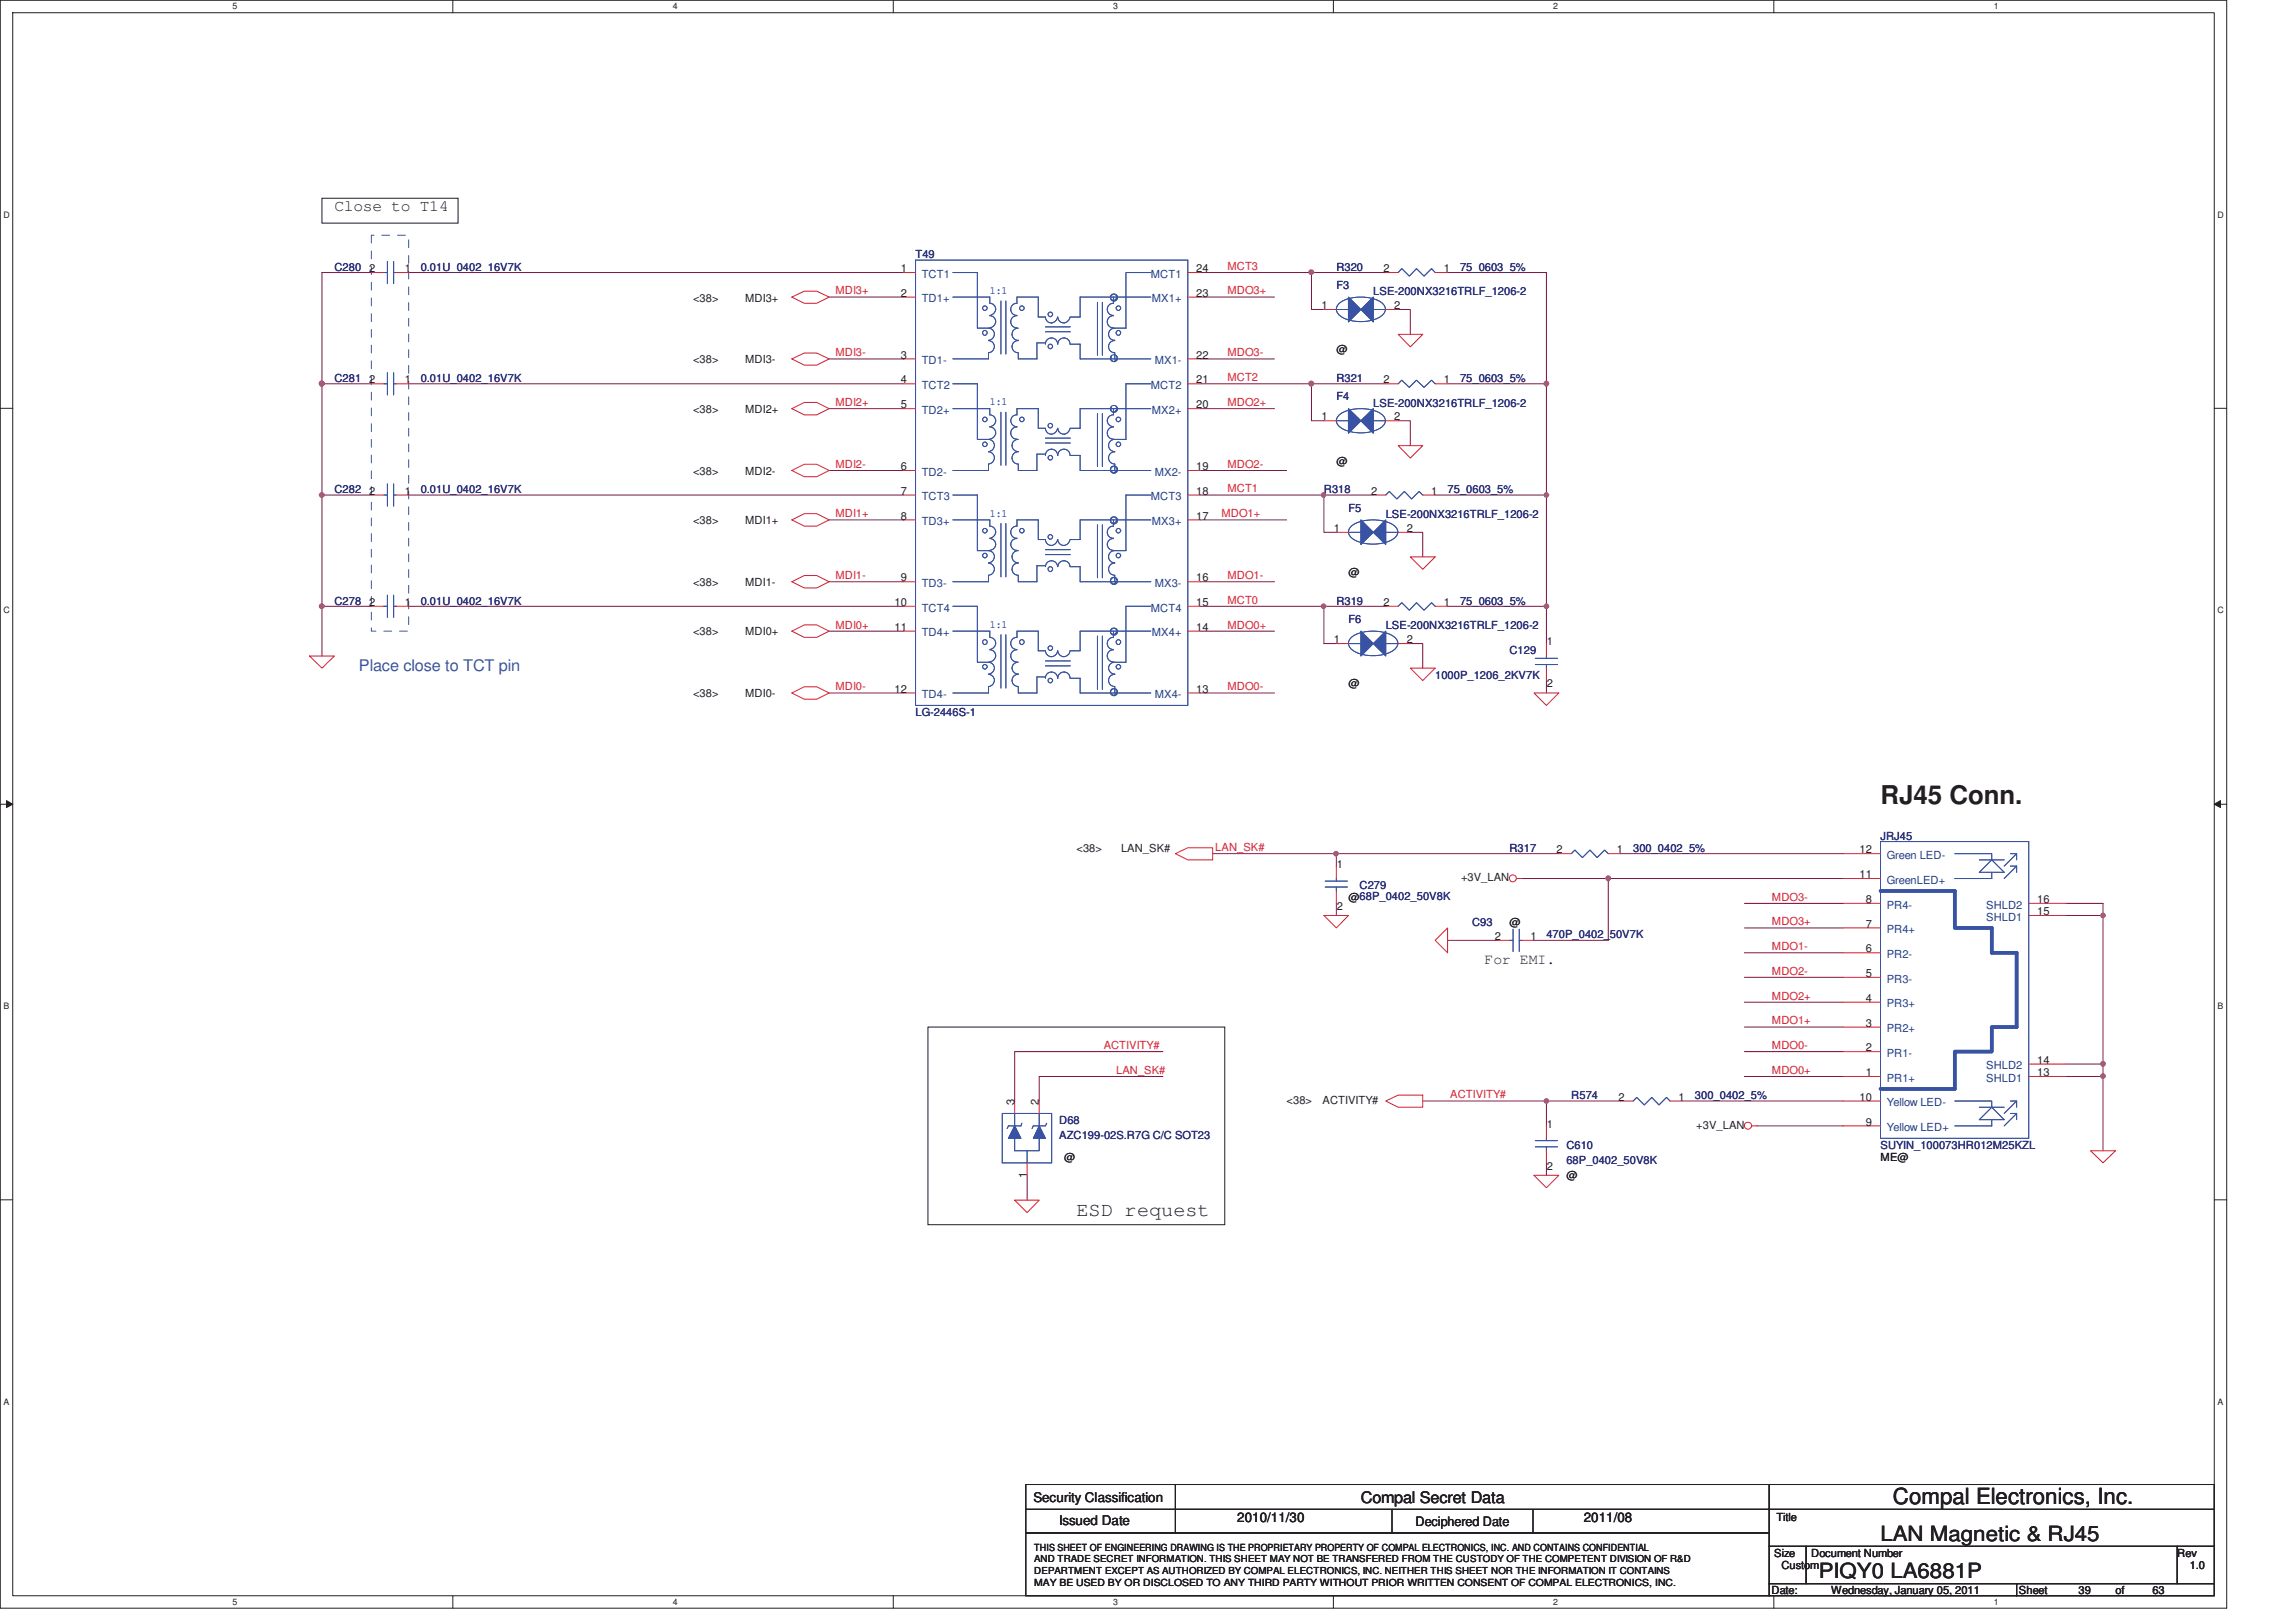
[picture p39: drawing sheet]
<svg xmlns="http://www.w3.org/2000/svg" width="297mm" height="210mm" viewBox="0 0 297 210" stroke-linecap="round" stroke-linejoin="round" font-family="sans-serif">
<defs><g id="words">
<text font-size="3.3" fill="#231f20" x="243.3" y="104">RJ45 Conn.</text>
<text font-size="2.9" fill="#231f20" x="244.9" y="194.6">Compal Electronics, Inc.</text>
<g font-size="2.7" fill="#231f20">
<text x="243.3" y="199.3">LAN Magnetic &amp; RJ45</text>
<text x="235.3" y="204.1">PIQY0 LA6881P</text>
</g>
<text font-size="2.5" fill="#231f20" x="139.3" y="157.3">ESD request</text>
<g font-size="2.1" fill="#231f20">
<text x="43.3" y="27.3">Close to T14</text>
<text x="176.1" y="194.5">Compal Secret Data</text>
</g>
<text font-size="2.1" fill="#3953a4" x="46.4" y="86.8">Place close to TCT pin</text>
<text font-size="1.9" fill="#231f20" x="192.1" y="124.8">For EMI.</text>
<g font-size="1.7" fill="#231f20">
<text x="133.7" y="194.3">Security Classification</text>
<text x="137" y="197.4">Issued Date</text>
<text x="160.1" y="196.9">2010/11/30</text>
<text x="183.1" y="197.4">Deciphered Date</text>
<text x="204.9" y="196.9">2011/08</text>
</g>
<g font-size="1.4" fill="#282973">
<text x="43.3" y="35">C280</text>
<text x="54.4" y="35">0.01U_0402_16V7K</text>
<text x="118.4" y="33.4">T49</text>
<text x="172.9" y="35">R320</text>
<text x="188.9" y="35">75_0603_5%</text>
<text x="172.9" y="37.4">F3</text>
<text x="177.7" y="38.2">LSE-200NX3216TRLF_1206-2</text>
<text x="43.3" y="49.4">C281</text>
<text x="54.4" y="49.4">0.01U_0402_16V7K</text>
<text x="172.9" y="49.4">R321</text>
<text x="172.9" y="51.8">F4</text>
<text x="177.7" y="52.6">LSE-200NX3216TRLF_1206-2</text>
<text x="188.9" y="49.4">75_0603_5%</text>
<text x="43.3" y="63.8">C282</text>
<text x="54.4" y="63.8">0.01U_0402_16V7K</text>
<text x="171.3" y="63.8">R318</text>
<text x="187.3" y="63.8">75_0603_5%</text>
<text x="174.5" y="66.2">F5</text>
<text x="179.3" y="67">LSE-200NX3216TRLF_1206-2</text>
<text x="43.3" y="78.2">C278</text>
<text x="54.4" y="78.2">0.01U_0402_16V7K</text>
<text x="172.9" y="78.2">R319</text>
<text x="174.5" y="80.6">F6</text>
<text x="179.3" y="81.4">LSE-200NX3216TRLF_1206-2</text>
<text x="188.9" y="78.2">75_0603_5%</text>
<text x="185.7" y="87.8">1000P_1206_2KV7K</text>
<text x="195.3" y="84.6">C129</text>
<text x="118.4" y="92.6">LG-2446S-1</text>
<text x="195.3" y="110.2">R317</text>
<text x="211.3" y="110.2">300_0402_5%</text>
<text x="243.3" y="108.6">JRJ45</text>
<text x="175.9" y="115">C279</text>
<text x="190.5" y="119.8">C93</text>
<text x="200.1" y="121.4">470P_0402_50V7K</text>
<text x="203.3" y="142.2">R574</text>
<text x="219.3" y="142.2">300_0402_5%</text>
<text x="137" y="145.4">D68</text>
<text x="137" y="147.4">AZC199-02S.R7G C/C SOT23</text>
<text x="202.6" y="148.6">C610</text>
<text x="243.3" y="148.6">SUYIN_100073HR012M25KZL</text>
<text x="202.6" y="150.5">68P_0402_50V8K</text>
</g>
<g font-size="1.4" fill="#231f20">
<text x="47.7" y="35.2">2</text>
<text x="52.4" y="35.2">1</text>
<text x="116.5" y="35.2">1</text>
<text x="154.8" y="35.2">24</text>
<text x="179" y="35.2">2</text>
<text x="186.8" y="35.2">1</text>
<text x="89.7" y="39">&lt;38&gt;</text>
<text x="96.4" y="39">MDI3+</text>
<text x="116.5" y="38.4">2</text>
<text x="154.8" y="38.4">23</text>
<text x="171" y="40">1</text>
<text x="180.4" y="40">2</text>
<text x="89.7" y="47">&lt;38&gt;</text>
<text x="96.4" y="47">MDI3-</text>
<text x="116.5" y="46.4">3</text>
<text x="154.8" y="46.4">22</text>
<text x="172.9" y="45.7">@</text>
<text x="47.7" y="49.6">2</text>
<text x="52.4" y="49.6">1</text>
<text x="89.7" y="53.4">&lt;38&gt;</text>
<text x="96.4" y="53.4">MDI2+</text>
<text x="116.5" y="49.6">4</text>
<text x="116.5" y="52.8">5</text>
<text x="154.8" y="52.8">20</text>
<text x="154.8" y="49.6">21</text>
<text x="179" y="49.6">2</text>
<text x="186.8" y="49.6">1</text>
<text x="171" y="54.4">1</text>
<text x="180.4" y="54.4">2</text>
<text x="47.7" y="64">2</text>
<text x="52.4" y="64">1</text>
<text x="89.7" y="61.4">&lt;38&gt;</text>
<text x="96.4" y="61.4">MDI2-</text>
<text x="116.5" y="60.8">6</text>
<text x="116.5" y="64">7</text>
<text x="154.8" y="64">18</text>
<text x="154.8" y="60.8">19</text>
<text x="172.9" y="60.1">@</text>
<text x="177.4" y="64">2</text>
<text x="185.2" y="64">1</text>
<text x="89.7" y="67.8">&lt;38&gt;</text>
<text x="96.4" y="67.8">MDI1+</text>
<text x="116.5" y="67.2">8</text>
<text x="154.8" y="67.2">17</text>
<text x="172.5" y="68.8">1</text>
<text x="182" y="68.8">2</text>
<text x="89.7" y="75.8">&lt;38&gt;</text>
<text x="96.4" y="75.8">MDI1-</text>
<text x="116.5" y="75.2">9</text>
<text x="154.8" y="75.2">16</text>
<text x="174.5" y="74.5">@</text>
<text x="47.7" y="78.4">2</text>
<text x="52.4" y="78.4">1</text>
<text x="89.7" y="82.2">&lt;38&gt;</text>
<text x="96.4" y="82.2">MDI0+</text>
<text x="115.7" y="78.4">10</text>
<text x="115.7" y="81.6">11</text>
<text x="154.8" y="81.6">14</text>
<text x="154.8" y="78.4">15</text>
<text x="172.5" y="83.2">1</text>
<text x="179" y="78.4">2</text>
<text x="182" y="83.2">2</text>
<text x="186.8" y="78.4">1</text>
<text x="200.1" y="83.5">1</text>
<text x="115.7" y="89.6">12</text>
<text x="154.8" y="89.6">13</text>
<text x="174.5" y="88.9">@</text>
<text x="200.1" y="88.9">2</text>
<text x="89.7" y="90.2">&lt;38&gt;</text>
<text x="96.4" y="90.2">MDI0-</text>
<text x="139.3" y="110.2">&lt;38&gt;</text>
<text x="145" y="110.2">LAN_SK#</text>
<text x="172.9" y="112.3">1</text>
<text x="201.4" y="110.4">2</text>
<text x="209.2" y="110.4">1</text>
<text x="240.6" y="110.4">12</text>
<text x="240.6" y="113.6">11</text>
<text x="172.9" y="117.7">2</text>
<text x="174.5" y="116.6">@68P_0402_50V8K</text>
<text x="189" y="114">+3V_LAN</text>
<text x="195.3" y="119.8">@</text>
<text x="241.4" y="116.8">8</text>
<text x="263.6" y="118.4">15</text>
<text x="263.6" y="116.8">16</text>
<text x="193.4" y="121.6">2</text>
<text x="198" y="121.6">1</text>
<text x="241.4" y="120">7</text>
<text x="241.4" y="123.2">6</text>
<text x="241.4" y="126.4">5</text>
<text x="241.4" y="129.6">4</text>
<text x="241.4" y="132.8">3</text>
<text x="241.4" y="136">2</text>
<text x="263.6" y="137.6">14</text>
<text x="131.2" y="143" transform="rotate(-90 131.2 143)">3</text>
<text x="134.4" y="143" transform="rotate(-90 134.4 143)">2</text>
<text x="166.5" y="142.9">&lt;38&gt;</text>
<text x="171.1" y="142.9">ACTIVITY#</text>
<text x="209.4" y="142.4">2</text>
<text x="217.2" y="142.4">1</text>
<text x="240.6" y="142.4">10</text>
<text x="241.4" y="139.2">1</text>
<text x="263.6" y="139.2">13</text>
<text x="200.1" y="145.9">1</text>
<text x="219.5" y="146">+3V_LAN</text>
<text x="241.4" y="145.6">9</text>
<text x="132.8" y="152.4" transform="rotate(-90 132.8 152.4)">1</text>
<text x="137.7" y="150.2">@</text>
<text x="200.1" y="151.3">2</text>
<text x="202.6" y="152.5">@</text>
<text x="243.3" y="150.2">ME@</text>
<text x="229.8" y="196.8">Title</text>
<text x="229.5" y="201.4">Size</text>
<text x="230.5" y="203">Custom</text>
<text x="234.3" y="201.4">Document Number</text>
<text x="281.7" y="201.4">Rev</text>
<text x="283.3" y="203">1.0</text>
<text x="229.2" y="206.2">Date:</text>
<text x="236.9" y="206.2">Wednesday, January 05, 2011</text>
<text x="261.2" y="206.2">Sheet</text>
<text x="268.9" y="206.2">39</text>
<text x="273.7" y="206.2">of</text>
<text x="278.5" y="206.2">63</text>
</g>
<g font-size="1.4" fill="#1d437e">
<text x="119.2" y="35.9">TCT1</text>
<text x="148.9" y="35.9">MCT1</text>
<text x="119.2" y="39.1">TD1+</text>
<text x="149" y="39.1">MX1+</text>
<text x="119.2" y="47.1">TD1-</text>
<text x="149.4" y="47.1">MX1-</text>
<text x="119.2" y="50.3">TCT2</text>
<text x="119.2" y="53.5">TD2+</text>
<text x="148.9" y="50.3">MCT2</text>
<text x="149" y="53.5">MX2+</text>
<text x="119.2" y="61.5">TD2-</text>
<text x="119.2" y="64.7">TCT3</text>
<text x="148.9" y="64.7">MCT3</text>
<text x="149.4" y="61.5">MX2-</text>
<text x="119.2" y="67.9">TD3+</text>
<text x="149" y="67.9">MX3+</text>
<text x="119.2" y="75.9">TD3-</text>
<text x="149.4" y="75.9">MX3-</text>
<text x="119.2" y="79.1">TCT4</text>
<text x="119.2" y="82.3">TD4+</text>
<text x="148.9" y="79.1">MCT4</text>
<text x="149" y="82.3">MX4+</text>
<text x="119.2" y="90.3">TD4-</text>
<text x="149.4" y="90.3">MX4-</text>
<text x="244.1" y="111.1">Green LED-</text>
<text x="244.1" y="114.3">GreenLED+</text>
<text x="244.1" y="117.6">PR4-</text>
<text x="257" y="119.1">SHLD1</text>
<text x="257" y="117.6">SHLD2</text>
<text x="244.1" y="120.7">PR4+</text>
<text x="244.1" y="123.9">PR2-</text>
<text x="244.1" y="127.1">PR3-</text>
<text x="244.1" y="130.3">PR3+</text>
<text x="244.1" y="133.6">PR2+</text>
<text x="244.1" y="136.7">PR1-</text>
<text x="244.1" y="140">PR1+</text>
<text x="244.1" y="143.1">Yellow LED-</text>
<text x="257" y="138.3">SHLD2</text>
<text x="257" y="140">SHLD1</text>
<text x="244.1" y="146.3">Yellow LED+</text>
</g>
<g font-size="1.4" fill="#ed2024">
<text x="158.8" y="34.9">MCT3</text>
<text x="108.1" y="38.1">MDI3+</text>
<text x="158.8" y="38.1">MDO3+</text>
<text x="108.1" y="46.1">MDI3-</text>
<text x="158.8" y="46.1">MDO3-</text>
<text x="108.1" y="52.5">MDI2+</text>
<text x="158.8" y="52.5">MDO2+</text>
<text x="158.8" y="49.3">MCT2</text>
<text x="108.1" y="60.5">MDI2-</text>
<text x="158.8" y="60.5">MDO2-</text>
<text x="158.8" y="63.7">MCT1</text>
<text x="108.1" y="66.9">MDI1+</text>
<text x="158" y="66.9">MDO1+</text>
<text x="108.1" y="74.9">MDI1-</text>
<text x="158.8" y="74.9">MDO1-</text>
<text x="108.1" y="81.3">MDI0+</text>
<text x="158.8" y="81.3">MDO0+</text>
<text x="158.8" y="78.1">MCT0</text>
<text x="108.1" y="89.3">MDI0-</text>
<text x="158.8" y="89.3">MDO0-</text>
<text x="157.2" y="110.1">LAN_SK#</text>
<text x="229.2" y="119.7">MDO3+</text>
<text x="229.2" y="116.5">MDO3-</text>
<text x="229.2" y="122.9">MDO1-</text>
<text x="229.2" y="129.3">MDO2+</text>
<text x="229.2" y="126.1">MDO2-</text>
<text x="142.8" y="135.7">ACTIVITY#</text>
<text x="229.2" y="135.7">MDO0-</text>
<text x="229.2" y="132.5">MDO1+</text>
<text x="144.4" y="138.9">LAN_SK#</text>
<text x="187.6" y="142.1">ACTIVITY#</text>
<text x="229.2" y="138.9">MDO0+</text>
</g>
<g font-size="1.4" fill="#3953a4">
<text x="128.1" y="38.1">1:1</text>
<text x="128.1" y="52.4">1:1</text>
<text x="128.1" y="66.8">1:1</text>
<text x="128.1" y="81.2">1:1</text>
</g>
<g font-size="1.3" fill="#231f20">
<text x="133.8" y="200.6">THIS SHEET OF ENGINEERING DRAWING IS THE PROPRIETARY PROPERTY OF COMPAL ELECTRONICS, INC. AND CONTAINS CONFIDENTIAL</text>
<text x="133.8" y="202.1">AND TRADE SECRET INFORMATION. THIS SHEET MAY NOT BE TRANSFERED FROM THE CUSTODY OF THE COMPETENT DIVISION OF R&amp;D</text>
<text x="133.8" y="203.7">DEPARTMENT EXCEPT AS AUTHORIZED BY COMPAL ELECTRONICS, INC. NEITHER THIS SHEET NOR THE INFORMATION IT CONTAINS</text>
<text x="133.8" y="205.2">MAY BE USED BY OR DISCLOSED TO ANY THIRD PARTY WITHOUT PRIOR WRITTEN CONSENT OF COMPAL ELECTRONICS, INC.</text>
</g>
<g font-size="1.1" fill="#231f20">
<text x="30.1" y="1.2">5</text>
<text x="87" y="1.2">4</text>
<text x="144" y="1.2">3</text>
<text x="201" y="1.2">2</text>
<text x="257.9" y="1.2">1</text>
<text x=".5" y="28.2">D</text>
<text x="286.9" y="28.2">D</text>
<text x=".5" y="79.4">C</text>
<text x="286.9" y="79.4">C</text>
<text x=".5" y="130.6">B</text>
<text x="286.9" y="130.6">B</text>
<text x=".5" y="181.8">A</text>
<text x="286.9" y="181.8">A</text>
<text x="30.1" y="207.6">5</text>
<text x="87" y="207.6">4</text>
<text x="144" y="207.6">3</text>
<text x="201" y="207.6">2</text>
<text x="257.9" y="207.6">1</text>
</g>
</g></defs>
<path d="M0 0h288.1v208.1h-288.1zM1.6 1.6h284.9v204.9h-284.9z" fill="none" stroke="#231f20" stroke-width=".13"/>
<g fill="#fff">
<path d="M30.1 .2h.6v1.2h-.6z"/>
<path d="M30.1 206.6h.6v1.2h-.6z"/>
</g>
<path d="M58.6 0v1.6M58.6 206.5v1.6" fill="none" stroke="#231f20" stroke-width=".13"/>
<g fill="#fff">
<path d="M87 .2h.6v1.2h-.6z"/>
<path d="M87 206.6h.6v1.2h-.6z"/>
</g>
<path d="M115.6 0v1.6M115.6 206.5v1.6" fill="none" stroke="#231f20" stroke-width=".13"/>
<g fill="#fff">
<path d="M144 .2h.6v1.2h-.6z"/>
<path d="M144 206.6h.6v1.2h-.6z"/>
</g>
<path d="M172.5 0v1.6M172.5 206.5v1.6" fill="none" stroke="#231f20" stroke-width=".13"/>
<g fill="#fff">
<path d="M201 .2h.5v1.2h-.5z"/>
<path d="M201 206.6h.5v1.2h-.5z"/>
</g>
<path d="M229.5 0v1.6M229.5 206.5v1.6" fill="none" stroke="#231f20" stroke-width=".13"/>
<g fill="#fff">
<path d="M257.9 .2h.6v1.2h-.6z"/>
<path d="M257.9 206.6h.6v1.2h-.6z"/>
<path d="M.5 27.2h.7v1.2h-.7z"/>
<path d="M286.9 27.2h.8v1.2h-.8z"/>
<path d="M.5 78.4h.7v1.2h-.7z"/>
<path d="M286.9 78.4h.8v1.2h-.8z"/>
</g>
<path d="M0 52.8h1.6M286.5 52.8h1.6" fill="none" stroke="#231f20" stroke-width=".13"/>
<g fill="#fff">
<path d="M.5 129.6h.7v1.2h-.7z"/>
<path d="M286.9 129.6h.7v1.2h-.7z"/>
</g>
<path d="M0 104.1h1.6M286.5 104.1h1.6" fill="none" stroke="#231f20" stroke-width=".13"/>
<path d="M.8 103.6l.8 .5-.8 .4z" fill="#231f20"/>
<path d="M.8 103.6l.8 .5-.8 .4z" fill="none" stroke="#231f20" stroke-width=".13"/>
<path d="M286.5 104.1l.8-.5v.9z" fill="#231f20"/>
<path d="M286.5 104.1l.8-.5v.9z" fill="none" stroke="#231f20" stroke-width=".13"/>
<g fill="#fff">
<path d="M.5 180.8h.7v1.2h-.7z"/>
<path d="M286.9 180.8h.7v1.2h-.7z"/>
</g>
<path d="M0 155.2h1.6M286.5 155.2h1.6" fill="none" stroke="#231f20" stroke-width=".13"/>
<path d="M169.7 35.3h9.6" fill="none" stroke="#7f1442" stroke-width=".13"/>
<circle cx="169.7" cy="35.2" r=".31" fill="#b9529f"/>
<circle cx="169.7" cy="35.2" r=".31" fill="none" stroke="#b9529f" stroke-width=".13"/>
<path d="M171.3 78.4h8M171.3 64h6.4M172.9 116.9v1.5M196.9 113.7h11.2M201.7 110.4h-28.8v1.7M187.3 121.7h6.4M198.5 121.7h9.6" fill="none" stroke="#7f1442" stroke-width=".13"/>
<circle cx="172.8" cy="110.4" r=".3" fill="#b9529f"/>
<circle cx="172.8" cy="110.4" r=".3" fill="none" stroke="#b9529f" stroke-width=".13"/>
<path d="M208.1 113.7h30.4M209.7 110.4h28.8M267.3 116.9h4.8M227.3 145.7h11.2" fill="none" stroke="#7f1442" stroke-width=".13"/>
<circle cx="208.1" cy="113.6" r=".31" fill="#b9529f"/>
<circle cx="208.1" cy="113.6" r=".31" fill="none" stroke="#b9529f" stroke-width=".13"/>
<path d="M208.1 113.7v8M272.1 118.4v19.3h-4.8M200.1 150.4v1.7M217.7 142.4h20.8" fill="none" stroke="#7f1442" stroke-width=".13"/>
<circle cx="272.1" cy="118.4" r=".3" fill="#b9529f"/>
<circle cx="272.1" cy="118.4" r=".3" fill="none" stroke="#b9529f" stroke-width=".13"/>
<path d="M272.1 137.7v1.6h-4.8M200.1 142.4h9.6" fill="none" stroke="#7f1442" stroke-width=".13"/>
<circle cx="272.1" cy="137.6" r=".31" fill="#b9529f"/>
<circle cx="272.1" cy="137.6" r=".31" fill="none" stroke="#b9529f" stroke-width=".13"/>
<path d="M272.1 139.3v9.6" fill="none" stroke="#7f1442" stroke-width=".13"/>
<circle cx="272.1" cy="139.2" r=".3" fill="#b9529f"/>
<circle cx="272.1" cy="139.2" r=".3" fill="none" stroke="#b9529f" stroke-width=".13"/>
<g fill="none" stroke="#7f1442" stroke-width=".13">
<path d="M187.3 35.3h12.8M169.7 49.7h9.6M187.3 49.7h12.8M200.1 64v19.3M200.1 88v1.7M225.7 116.9h12.8M225.7 129.7h12.8M225.7 136.1h12.8M225.7 132.9h12.8M225.7 123.3h12.8M225.7 126.4h12.8M225.7 120.1h12.8"/>
<path d="M225.7 139.3h12.8M200.1 142.4v3.3"/>
</g>
<circle cx="200.1" cy="49.6" r=".31" fill="#b9529f"/>
<circle cx="200.1" cy="49.6" r=".31" fill="none" stroke="#b9529f" stroke-width=".13"/>
<path d="M185.7 64h14.4" fill="none" stroke="#7f1442" stroke-width=".13"/>
<circle cx="200.1" cy="64" r=".3" fill="#b9529f"/>
<circle cx="200.1" cy="64" r=".3" fill="none" stroke="#b9529f" stroke-width=".13"/>
<path d="M200.1 35.3v14.4M187.3 78.4h12.8" fill="none" stroke="#7f1442" stroke-width=".13"/>
<circle cx="200.1" cy="78.4" r=".3" fill="#b9529f"/>
<circle cx="200.1" cy="78.4" r=".3" fill="none" stroke="#b9529f" stroke-width=".13"/>
<path d="M41.7 49.7h6.3M200.1 49.7v14.3" fill="none" stroke="#7f1442" stroke-width=".13"/>
<circle cx="41.6" cy="49.6" r=".32" fill="#b9529f"/>
<circle cx="41.6" cy="49.6" r=".32" fill="none" stroke="#b9529f" stroke-width=".13"/>
<path d="M52.9 35.3h64M41.7 78.4v6.5" fill="none" stroke="#7f1442" stroke-width=".13"/>
<circle cx="41.6" cy="78.4" r=".31" fill="#b9529f"/>
<circle cx="41.6" cy="78.4" r=".31" fill="none" stroke="#b9529f" stroke-width=".13"/>
<path d="M41.7 64v14.4" fill="none" stroke="#7f1442" stroke-width=".13"/>
<circle cx="41.6" cy="64" r=".31" fill="#b9529f"/>
<circle cx="41.6" cy="64" r=".31" fill="none" stroke="#b9529f" stroke-width=".13"/>
<path d="M41.7 35.3v28.7M52.9 49.7h64M41.7 78.4h6.3" fill="none" stroke="#7f1442" stroke-width=".13"/>
<circle cx="41.6" cy="49.6" r=".32" fill="#b9529f"/>
<circle cx="41.6" cy="49.6" r=".32" fill="none" stroke="#b9529f" stroke-width=".13"/>
<g fill="none" stroke="#7f1442" stroke-width=".13">
<path d="M41.7 35.3h6.3M107.3 38.4h9.6M155.3 38.4h9.6M107.3 46.4h9.6M107.3 52.9h9.6M155.3 52.9h9.6M155.3 46.4h9.6M41.7 64h6.3M52.9 78.4h64M52.9 64h64M107.3 60.9h9.6M107.3 75.3h9.6"/>
<path d="M107.3 67.3h9.6M155.3 75.3h9.6M155.3 67.3h11.2M155.3 60.9h11.2M107.3 81.7h9.6M107.3 89.7h9.6M155.3 81.7h9.6M155.3 89.7h9.6M272.1 116.9v1.5h-4.8M150.4 136.1h-19.1v6.3M150.4 139.3h-16v3.1M132.9 152.1v3.2"/>
<path d="M184.1 142.4h16"/>
</g>
<circle cx="200.1" cy="142.4" r=".3" fill="#b9529f"/>
<circle cx="200.1" cy="142.4" r=".3" fill="none" stroke="#b9529f" stroke-width=".13"/>
<path d="M169.7 35.3v4.7M171.3 78.4v4.9M156.9 110.4h16" fill="none" stroke="#7f1442" stroke-width=".13"/>
<circle cx="171.2" cy="78.4" r=".3" fill="#b9529f"/>
<circle cx="171.2" cy="78.4" r=".3" fill="none" stroke="#b9529f" stroke-width=".13"/>
<path d="M169.7 49.7v4.7h1.6" fill="none" stroke="#7f1442" stroke-width=".13"/>
<circle cx="169.6" cy="49.6" r=".32" fill="#b9529f"/>
<circle cx="169.6" cy="49.6" r=".32" fill="none" stroke="#b9529f" stroke-width=".13"/>
<path d="M180.9 40h1.6v3.3M171.3 64v4.9h1.6M182.5 68.9h1.6v3.1M182.5 83.3h1.6v3.1" fill="none" stroke="#7f1442" stroke-width=".13"/>
<circle cx="171.2" cy="64" r=".3" fill="#b9529f"/>
<circle cx="171.2" cy="64" r=".3" fill="none" stroke="#b9529f" stroke-width=".13"/>
<path d="M155.3 35.3h14.4M155.3 49.7h14.4M169.7 40h1.6M180.9 54.4h1.6v3.3M155.3 78.4h16M155.3 64h16M171.3 83.3h1.6" fill="none" stroke="#7f1442" stroke-width=".13"/>
<g fill="none" stroke="#ed2024" stroke-width=".13">
<path d="M102.4 38.4l1.7-.7h1.6l1.6 .7-1.6 .8h-1.6zM179.3 35.3h1.6M185.7 35.3h1.6M102.4 46.4l1.7-.7h1.6l1.6 .7-1.6 .8h-1.6zM102.4 52.9l1.7-.8h1.6l1.6 .8-1.6 .8h-1.6zM180.9 57.7h3.2l-1.6 1.6zM180.9 43.3h3.2l-1.6 1.6zM48 78.4h1.7M51.3 78.4h1.6M102.4 60.9l1.7-.8h1.6l1.6 .8-1.6 .8h-1.6zM102.4 67.3l1.7-.8h1.6l1.6 .8-1.6 .8h-1.6zM102.4 75.3l1.7-.8h1.6l1.6 .8-1.6 .8h-1.6z"/>
<path d="M182.5 72h3.2l-1.6 1.7zM40 84.9h3.3l-1.6 1.5zM102.4 81.7l1.7-.8h1.6l1.6 .8-1.6 .8h-1.6zM102.4 89.7l1.7-.8h1.6l1.6 .8-1.6 .8h-1.6zM182.5 86.4h3.2l-1.6 1.6zM198.5 89.7h3.2l-1.6 1.6zM152.1 110.4l1.6-.7h3.2v1.5h-3.2zM171.3 118.4h3.2l-1.6 1.7zM172.9 112.1v1.6M172.9 115.3v1.6M196.2 113.7h.7M185.7 121.7l1.6-1.6v3.2z"/>
<path d="M193.7 121.7h1.6M196.9 121.7h1.6M131.3 155.3h3.1l-1.5 1.6zM179.3 142.4l1.6-.7h3.2v1.6h-3.2zM198.5 152.1h3.2l-1.6 1.6zM200.1 145.7v1.6M200.1 148.9v1.5M226.6 145.7h.7M270.5 148.9h3.2l-1.6 1.5z"/>
<circle cx="195.7" cy="113.6" r=".45"/>
<circle cx="226.1" cy="145.6" r=".46"/>
</g>
<g fill="none" stroke="#231f20" stroke-width=".13">
<path d="M41.7 25.7h17.6v3.2h-17.6zM120.1 132.9h38.3v25.6h-38.3zM132.7 192.1h96.2v3.2h-96.2zM132.7 195.3h96.2v3h-96.2zM132.7 198.3h96.2v8.2h-96.2zM152.1 192.1v6.2M180.1 195.3v3M198.3 195.3v3M228.9 192.1h57.6v3.2h-57.6zM228.9 195.3h57.6v4.8h-57.6zM228.9 200.1h4.8v4.8h-4.8zM228.9 204.9h32v1.6h-32z"/>
<path d="M233.7 200.1h48v4.8h-48zM260.9 204.9h25.6v1.6h-25.6zM281.7 200.1h4.8v4.8h-4.8z"/>
</g>
<path d="M48 30.4h4.9v51.3h-4.9z" fill="none" stroke="#3953a4" stroke-width=".13" stroke-dasharray="1 1 1 1 1 1 1 1"/>
<g fill="none" stroke="#3953a4" stroke-width=".13">
<path d="M180.9 35.3l.5-.5 .9 .9 1-.9 .9 .9 1-.9 .5 .5M49.7 78.4h.4M50.1 77v2.9M50.9 77v2.9M50.9 78.4h.4M171.4 114.8h2.9M171.4 114h2.9M172.9 113.7v.3M172.9 114.8v.5M195.3 121.7h.4M195.7 120.2v2.9M196.5 121.7h.4"/>
<path d="M196.5 120.2v2.9M198.6 148.4h2.9M198.6 147.6h2.9M200.1 147.3v.3M200.1 148.4v.5"/>
</g>
<path d="M134.4 145.7l.9 1.6h-1.6z" fill="#3953a4"/>
<path d="M129.7 144.1h6.4v6.3h-6.4zM131.3 144.1v1.6M134.4 145.7l.9 1.6h-1.6zM134.4 147.3v1.6h-1.5v1.5M134.4 144.1v1.6" fill="none" stroke="#3953a4" stroke-width=".13"/>
<path d="M131.3 145.7l.8 1.6h-1.6z" fill="#3953a4"/>
<path d="M131.3 145.7l.8 1.6h-1.6zM131.3 147.3v1.6h1.6M132.2 145.3l-.1 .4h-1.6l-.2 .3M135.4 145.3l-.1 .4h-1.6l-.2 .3" fill="none" stroke="#3953a4" stroke-width=".13"/>
<path d="M134.4 145.7l.9 1.6h-1.6z" fill="#3953a4"/>
<path d="M129.7 144.1h6.4v6.3h-6.4zM131.3 144.1v1.6M134.4 145.7l.9 1.6h-1.6zM134.4 147.3v1.6h-1.5v1.5M134.4 144.1v1.6" fill="none" stroke="#3953a4" stroke-width=".13"/>
<path d="M131.3 145.7l.8 1.6h-1.6z" fill="#3953a4"/>
<path d="M180.9 49.7l.5-.5 .9 .9 1-.9 .9 .9 1-.9 .5 .5M131.3 145.7l.8 1.6h-1.6zM131.3 147.3v1.6h1.6M132.2 145.3l-.1 .4h-1.6l-.2 .3M135.4 145.3l-.1 .4h-1.6l-.2 .3" fill="none" stroke="#3953a4" stroke-width=".13"/>
<path d="M179.3 49.7h1.6M185.7 49.7h1.6M131.3 142.4v1.7M132.9 150.4v1.7M134.4 142.4v1.7" fill="none" stroke="#ed2024" stroke-width=".13"/>
<path d="M176.1 40l1.6-1.6v3.3z" fill="#3953a4"/>
<path d="M173.2 39.3a5.1 5.1 0 0 1 5.7 0 1.01 1.01 0 0 1-.4 1.7 5.4 5.4 0 0 1-4.9 0 1.05 1.05 0 0 1-.4-1.7zM176.1 40l1.6-1.6v3.3zM177.7 40h1.6" fill="none" stroke="#3953a4" stroke-width=".13"/>
<path d="M174.5 38.4l1.6 1.6-1.6 1.7z" fill="#3953a4"/>
<path d="M174.5 38.4l1.6 1.6-1.6 1.7zM172.9 40h1.6" fill="none" stroke="#3953a4" stroke-width=".13"/>
<path d="M176.1 40l1.6-1.6v3.3z" fill="#3953a4"/>
<path d="M173.2 39.3a5.1 5.1 0 0 1 5.7 0 1.01 1.01 0 0 1-.4 1.7 5.4 5.4 0 0 1-4.9 0 1.05 1.05 0 0 1-.4-1.7zM176.1 40l1.6-1.6v3.3zM177.7 40h1.6" fill="none" stroke="#3953a4" stroke-width=".13"/>
<path d="M174.5 38.4l1.6 1.6-1.6 1.7z" fill="#3953a4"/>
<path d="M174.5 38.4l1.6 1.6-1.6 1.7zM172.9 40h1.6M179.3 64l.4-.4 1 1 1-1 .9 1 1-1 .5 .4M198.6 86h2.9M198.6 85.2h2.9M200.1 84.9v.3M200.1 86v.4" fill="none" stroke="#3953a4" stroke-width=".13"/>
<path d="M171.3 40h1.6M179.3 40h1.6M177.7 64h1.6M184.1 64h1.6M200.1 83.3v1.6M200.1 86.4v1.6" fill="none" stroke="#ed2024" stroke-width=".13"/>
<path d="M176.1 54.4l1.6-1.5v3.1z" fill="#3953a4"/>
<path d="M173.2 53.7a5.1 5.1 0 0 1 5.7 0 .98 .98 0 0 1-.4 1.7 5.2 5.2 0 0 1-5.3-.3 .91 .91 0 0 1 0-1.4zM176.1 54.4l1.6-1.5v3.1zM177.7 54.4h1.6" fill="none" stroke="#3953a4" stroke-width=".13"/>
<path d="M174.5 52.9l1.6 1.5-1.6 1.6z" fill="#3953a4"/>
<path d="M172.9 54.4h1.6M174.5 52.9l1.6 1.5-1.6 1.6z" fill="none" stroke="#3953a4" stroke-width=".13"/>
<path d="M176.1 54.4l1.6-1.5v3.1z" fill="#3953a4"/>
<path d="M173.2 53.7a5.1 5.1 0 0 1 5.7 0 .98 .98 0 0 1-.4 1.7 5.2 5.2 0 0 1-5.3-.3 .91 .91 0 0 1 0-1.4zM176.1 54.4l1.6-1.5v3.1zM177.7 54.4h1.6" fill="none" stroke="#3953a4" stroke-width=".13"/>
<path d="M174.5 52.9l1.6 1.5-1.6 1.6z" fill="#3953a4"/>
<path d="M49.7 35.3h.4M50.1 33.8v2.9M50.9 33.8v2.9M50.9 35.3h.4M172.9 54.4h1.6M174.5 52.9l1.6 1.5-1.6 1.6zM180.9 78.4l.5-.4 .9 .9 1-.9 .9 .9 1-.9 .5 .4" fill="none" stroke="#3953a4" stroke-width=".13"/>
<path d="M48 35.3h1.7M51.3 35.3h1.6M171.3 54.4h1.6M179.3 54.4h1.6M179.3 78.4h1.6M185.7 78.4h1.6" fill="none" stroke="#ed2024" stroke-width=".13"/>
<path d="M177.7 68.9l1.6-1.6v3.1z" fill="#3953a4"/>
<path d="M174.8 68.1a5.2 5.2 0 0 1 5.7 0 .98 .98 0 0 1-.4 1.7 5.5 5.5 0 0 1-5 0 1.02 1.02 0 0 1-.3-1.7zM177.7 68.9l1.6-1.6v3.1zM179.3 68.9h1.6" fill="none" stroke="#3953a4" stroke-width=".13"/>
<path d="M176.1 67.3l1.6 1.6-1.6 1.5z" fill="#3953a4"/>
<path d="M174.5 68.9h1.6M176.1 67.3l1.6 1.6-1.6 1.5z" fill="none" stroke="#3953a4" stroke-width=".13"/>
<path d="M177.7 68.9l1.6-1.6v3.1z" fill="#3953a4"/>
<path d="M174.8 68.1a5.2 5.2 0 0 1 5.7 0 .98 .98 0 0 1-.4 1.7 5.5 5.5 0 0 1-5 0 1.02 1.02 0 0 1-.3-1.7zM177.7 68.9l1.6-1.6v3.1zM179.3 68.9h1.6" fill="none" stroke="#3953a4" stroke-width=".13"/>
<path d="M176.1 67.3l1.6 1.6-1.6 1.5z" fill="#3953a4"/>
<path d="M174.5 68.9h1.6M176.1 67.3l1.6 1.6-1.6 1.5z" fill="none" stroke="#3953a4" stroke-width=".13"/>
<path d="M172.9 68.9h1.6M180.9 68.9h1.6" fill="none" stroke="#ed2024" stroke-width=".13"/>
<path d="M177.7 83.3l1.6-1.6v3.2z" fill="#3953a4"/>
<path d="M174.8 82.5a5.2 5.2 0 0 1 5.7 0 1.01 1.01 0 0 1-.4 1.7 5.5 5.5 0 0 1-5 0 1.05 1.05 0 0 1-.3-1.7zM177.7 83.3l1.6-1.6v3.2zM179.3 83.3h1.6" fill="none" stroke="#3953a4" stroke-width=".13"/>
<path d="M176.1 81.7l1.6 1.6-1.6 1.6z" fill="#3953a4"/>
<path d="M174.5 83.3h1.6M176.1 81.7l1.6 1.6-1.6 1.6z" fill="none" stroke="#3953a4" stroke-width=".13"/>
<path d="M177.7 83.3l1.6-1.6v3.2z" fill="#3953a4"/>
<path d="M174.8 82.5a5.2 5.2 0 0 1 5.7 0 1.01 1.01 0 0 1-.4 1.7 5.5 5.5 0 0 1-5 0 1.05 1.05 0 0 1-.3-1.7zM177.7 83.3l1.6-1.6v3.2zM179.3 83.3h1.6" fill="none" stroke="#3953a4" stroke-width=".13"/>
<path d="M176.1 81.7l1.6 1.6-1.6 1.6z" fill="#3953a4"/>
<g fill="none" stroke="#3953a4" stroke-width=".13">
<path d="M118.4 33.7h35.3v57.6h-35.3zM123.3 38.4h4.8v.8a.78 .78 0 0 1 .7 .8 .78 .78 0 0 1-.7 .8M123.3 35.3h3.1v7.2h1.7M129.5 38.9v6.9M130.1 38.9v6.9M142 39.1v6.9M142.6 39.1v6.9M144.1 38.4v.8a.78 .78 0 0 0-.8 .8 .78 .78 0 0 0 .8 .8M148.9 38.4h-9.2v2.6h-1.2M148.9 35.3h-3.2v7.2h-1.5a.78 .78 0 0 0-.8 .7 .78 .78 0 0 0 .8 .8M49.7 49.7h.4M50.1 48.2v2.9"/>
<path d="M50.9 48.2v2.9M50.9 49.7h.4M123.3 52.9h4.8v.8a.76 .76 0 0 1 .7 .7 .76 .76 0 0 1-.7 .8M123.3 49.7h3.1v7.2h1.7M127.9 45.7v.7h-4.6M127.9 44.1a.78 .78 0 0 1 .7 .7 .78 .78 0 0 1-.7 .8M127.9 42.5a.78 .78 0 0 1 .7 .7 .78 .78 0 0 1-.7 .8M127.9 58.5a.78 .78 0 0 1 .7 .7 .78 .78 0 0 1-.7 .8M127.9 56.9a.78 .78 0 0 1 .7 .7 .78 .78 0 0 1-.7 .8M128.1 40.8a.78 .78 0 0 1 .7 .8 .78 .78 0 0 1-.7 .8M128.1 55.2a.78 .78 0 0 1 .7 .8 .78 .78 0 0 1-.7 .8M129.5 53.3v6.9"/>
<path d="M130.1 53.3v6.9M131.6 40.8a.78 .78 0 0 1-.8-.8 .78 .78 0 0 1 .8-.8v-.8h2.7v2.6h1a.78 .78 0 0 0 .7 .8 .78 .78 0 0 0 .8-.8M131.6 40.8a.78 .78 0 0 0-.8 .8 .78 .78 0 0 0 .8 .8M131.6 55.2a.76 .76 0 0 1-.8-.8 .76 .76 0 0 1 .8-.7v-.8h2.7v2.5h1a.78 .78 0 0 0 .7 .8 .78 .78 0 0 0 .8-.8M131.6 55.2a.78 .78 0 0 0-.8 .8 .78 .78 0 0 0 .8 .8M131.7 44.1a.78 .78 0 0 0-.8 .7 .78 .78 0 0 0 .8 .8M131.7 42.5a.78 .78 0 0 0-.8 .7 .78 .78 0 0 0 .8 .8M131.7 58.5a.78 .78 0 0 0-.8 .7 .78 .78 0 0 0 .8 .8M131.7 56.9a.78 .78 0 0 0-.8 .7 .78 .78 0 0 0 .8 .8M135.3 42.3h3.2M135.3 42.9h3.2M135.3 44.4h-1.1v2h-2.5v-.7"/>
<path d="M135.3 57.3h3.2M135.3 58.8h-1.1v2.1h-2.5v-.8M135.3 56.7h3.2M136.8 44.5a.78 .78 0 0 0-.8-.8 .78 .78 0 0 0-.7 .8M136.8 58.9a.78 .78 0 0 0-.8-.8 .78 .78 0 0 0-.7 .8M136.9 55.4a.78 .78 0 0 0 .7 .8 .78 .78 0 0 0 .8-.8M138.4 41a.78 .78 0 0 1-.8 .8 .78 .78 0 0 1-.7-.8M138.4 44.5a.78 .78 0 0 0-.8-.8 .78 .78 0 0 0-.7 .8M138.4 58.9a.78 .78 0 0 0-.8-.8 .78 .78 0 0 0-.7 .8M138.5 44.5h1.2v1.9h9.2M138.5 58.9h1.2v2h9.2M142 53.5v6.9"/>
<path d="M142.6 53.5v6.9M144.1 40.8a.78 .78 0 0 0-.8 .8 .78 .78 0 0 0 .8 .8M144.1 52.9v.8a.76 .76 0 0 0-.8 .7 .76 .76 0 0 0 .8 .8M144.1 55.2a.78 .78 0 0 0-.8 .8 .78 .78 0 0 0 .8 .8M144.2 45.7v.7M144.2 44.1a.78 .78 0 0 0-.8 .7 .78 .78 0 0 0 .8 .8M144.2 58.5a.78 .78 0 0 0-.8 .7 .78 .78 0 0 0 .8 .8M148.9 52.9h-9.2v2.5h-1.2M148.9 49.7h-3.2v7.2h-1.5a.78 .78 0 0 0-.8 .7 .78 .78 0 0 0 .8 .8M49.7 64h.4M50.1 62.6v2.9M50.9 62.6v2.9"/>
<path d="M50.9 64h.4M123.3 67.3h4.8v.8a.78 .78 0 0 1 .7 .8 .78 .78 0 0 1-.7 .7M123.3 64h3.1v7.2h1.7M123.3 78.4h3.1v7.3h1.7M127.9 72.9a.78 .78 0 0 1 .7 .7 .78 .78 0 0 1-.7 .8M127.9 71.2a.78 .78 0 0 1 .7 .8 .78 .78 0 0 1-.7 .8M127.9 60.1v.8h-4.6M127.9 74.5v.8h-4.6M128.1 69.7a.76 .76 0 0 1 .7 .7 .76 .76 0 0 1-.7 .8M129.5 67.7v6.9M130.1 67.7v6.9M131.6 69.6a.78 .78 0 0 1-.8-.7 .78 .78 0 0 1 .8-.8v-.8h2.7v2.5h1a.78 .78 0 0 0 .7 .8 .78 .78 0 0 0 .8-.8"/>
<path d="M131.6 69.7a.76 .76 0 0 0-.8 .7 .76 .76 0 0 0 .8 .8M131.7 72.9a.78 .78 0 0 0-.8 .7 .78 .78 0 0 0 .8 .8M131.7 71.2a.78 .78 0 0 0-.8 .8 .78 .78 0 0 0 .8 .8M135.3 73.3a.78 .78 0 0 1 .7-.7 .78 .78 0 0 1 .8 .7M135.3 71.8h3.2M135.3 73.2h-1.1v2.1h-2.5v-.8M135.3 71.1h3.2M136.9 69.8a.78 .78 0 0 0 .7 .8 .78 .78 0 0 0 .8-.8M138.4 73.3a.78 .78 0 0 0-.8-.7 .78 .78 0 0 0-.7 .7M138.5 73.3h1.2v2h9.2M142 67.9v6.9M142.6 67.9v6.9"/>
<path d="M144.1 67.3v.8a.78 .78 0 0 0-.8 .8 .78 .78 0 0 0 .8 .7M144.1 69.7a.76 .76 0 0 0-.8 .7 .76 .76 0 0 0 .8 .8M144.2 60.1v.8M144.2 74.5v.8M144.2 72.9a.78 .78 0 0 0-.8 .7 .78 .78 0 0 0 .8 .8M148.9 67.3h-9.2v2.5h-1.2M148.9 64h-3.2v7.2h-1.5a.78 .78 0 0 0-.8 .8 .78 .78 0 0 0 .8 .8M148.9 78.4h-3.2v7.3h-1.5a.76 .76 0 0 0-.8 .7 .76 .76 0 0 0 .8 .8M123.3 81.7h4.8v.8a.78 .78 0 0 1 .7 .7 .78 .78 0 0 1-.7 .8M127.9 87.2a.78 .78 0 0 1 .7 .8 .78 .78 0 0 1-.7 .8M127.9 85.7a.76 .76 0 0 1 .7 .7 .76 .76 0 0 1-.7 .8M127.9 88.9v.8h-4.6"/>
<path d="M128.1 84.1a.78 .78 0 0 1 .7 .8 .78 .78 0 0 1-.7 .7M129.5 82.1v6.9M130.1 82.1v6.9M131.6 84a.78 .78 0 0 1-.8-.8 .78 .78 0 0 1 .8-.7v-.8h2.7v2.5h1a.78 .78 0 0 0 .7 .8 .78 .78 0 0 0 .8-.8M131.6 84.1a.78 .78 0 0 0-.8 .8 .78 .78 0 0 0 .8 .7M131.7 87.2a.78 .78 0 0 0-.8 .8 .78 .78 0 0 0 .8 .8M131.7 85.7a.76 .76 0 0 0-.8 .7 .76 .76 0 0 0 .8 .8M135.3 87.8a.78 .78 0 0 1 .7-.9 .78 .78 0 0 1 .8 .9M135.3 86.1h3.2M135.3 87.6h-1.1v2.1h-2.5v-.8M135.3 85.5h3.2M136.9 84.2a.78 .78 0 0 0 .7 .8 .78 .78 0 0 0 .8-.8"/>
<path d="M138.4 87.8a.78 .78 0 0 0-.8-.9 .78 .78 0 0 0-.7 .9M138.5 87.8h1.2v1.9h9.2M142 82.3v6.9M142.6 82.3v6.9M144.1 81.7v.8a.78 .78 0 0 0-.8 .7 .78 .78 0 0 0 .8 .8M144.1 84.1a.78 .78 0 0 0-.8 .8 .78 .78 0 0 0 .8 .7M144.2 88.9v.8M144.2 87.2a.78 .78 0 0 0-.8 .8 .78 .78 0 0 0 .8 .8M148.9 81.7h-9.2v2.5h-1.2M174.5 83.3h1.6M176.1 81.7l1.6 1.6-1.6 1.6zM203.3 110.4l.4-.4 1 1 1-1 .9 1 1-1 .5 .4"/>
<path d="M243.3 108.9h19.2v38.4h-19.2zM252.9 110.4h4.8v.8M256.1 111.2h3.2M257.7 111.2l1.6 1.7h-3.2zM257.7 112.9v.8h-4.8M260.1 110.4h.8M260.1 112.1h.8M260.9 111.2v-.8l-1.6 1.7M260.9 112.9v-.8l-1.6 1.6M211.3 142.4l.4-.4 1 1 1-1 .9 1 1-1 .5 .4M252.9 142.4h4.8v.9M256.1 143.3h3.2"/>
<path d="M257.7 143.3l1.6 1.6h-3.2zM257.7 144.9v.8h-4.8M260.1 142.4h.8M260.1 144.1h.8M260.9 143.3v-.9l-1.6 1.7M260.9 144.9v-.8l-1.6 1.6"/>
<circle cx="127.4" cy="39.9" r=".3"/>
<circle cx="132.2" cy="39.9" r=".3"/>
<circle cx="144.7" cy="39.9" r=".3"/>
<circle cx="127.4" cy="43.1" r=".31"/>
<circle cx="127.4" cy="57.5" r=".3"/>
<circle cx="127.4" cy="54.3" r=".3"/>
<circle cx="132.2" cy="54.3" r=".3"/>
<circle cx="135.9" cy="40.7" r=".3"/>
<circle cx="135.9" cy="44.8" r=".3"/>
<circle cx="135.9" cy="59.2" r=".3"/>
<circle cx="135.9" cy="55.1" r=".3"/>
<circle cx="144.7" cy="43.1" r=".31"/>
<circle cx="144.7" cy="57.5" r=".3"/>
<circle cx="144.7" cy="54.3" r=".3"/>
<circle cx="127.4" cy="71.9" r=".3"/>
<circle cx="127.4" cy="68.7" r=".3"/>
<circle cx="132.2" cy="68.7" r=".3"/>
<circle cx="135.9" cy="73.6" r=".31"/>
<circle cx="135.9" cy="69.5" r=".3"/>
<circle cx="144.7" cy="71.9" r=".3"/>
<circle cx="144.7" cy="68.7" r=".3"/>
<circle cx="127.4" cy="83.1" r=".31"/>
<circle cx="127.4" cy="86.3" r=".3"/>
<circle cx="132.2" cy="83.1" r=".31"/>
<circle cx="135.9" cy="83.9" r=".3"/>
<circle cx="135.9" cy="88" r=".3"/>
<circle cx="144.7" cy="83.1" r=".31"/>
<circle cx="144.7" cy="86.3" r=".3"/>
</g>
<g fill="none" stroke="#ed2024" stroke-width=".13">
<path d="M116.9 35.3h1.5M116.9 38.4h1.5M153.7 35.3h1.6M153.7 38.4h1.6M48 49.7h1.7M51.3 49.7h1.6M116.9 46.4h1.5M116.9 49.7h1.5M116.9 52.9h1.5M153.7 46.4h1.6M153.7 49.7h1.6M153.7 52.9h1.6"/>
<path d="M48 64h1.7M51.3 64h1.6M116.9 60.9h1.5M116.9 64h1.5M116.9 67.3h1.5M116.9 75.3h1.5M116.9 78.4h1.5M153.7 60.9h1.6M153.7 64h1.6M153.7 67.3h1.6M153.7 75.3h1.6M153.7 78.4h1.6"/>
<path d="M116.9 81.7h1.5M116.9 89.7h1.5M153.7 81.7h1.6M153.7 89.7h1.6M172.9 83.3h1.6M180.9 83.3h1.6M201.7 110.4h1.6M208.1 110.4h1.6M238.5 110.4h4.8M238.5 113.7h4.8M238.5 116.9h4.8M262.5 116.9h4.8"/>
<path d="M262.5 118.4h4.8M238.5 120.1h4.8M238.5 123.3h4.8M238.5 126.4h4.8M238.5 129.7h4.8M238.5 132.9h4.8M238.5 136.1h4.8M238.5 139.3h4.8M262.5 139.3h4.8M262.5 137.7h4.8M209.7 142.4h1.6M216.1 142.4h1.6"/>
<path d="M238.5 142.4h4.8M238.5 145.7h4.8"/>
</g>
<path d="M243.3 115.3h9.6v4.8h4.8v3.2h3.2v9.6h-3.2v3.2h-4.8v4.8h-9.6" fill="none" stroke="#3953a4" stroke-width=".47"/>
<path d="M144.1 38.4h.1v.1h-.1zM144.1 46.3l.1 .1h-.1zM144.1 52.9h.1l-.1 .1zM144.1 67.3h.1v.1h-.1zM144.1 60.7h.1v.1h-.1zM144.1 75.1h.1v.1h-.1zM144.1 81.7h.1v.1h-.1zM144.1 89.5h.1v.1h-.1z" fill="none" stroke="#3953a4" stroke-width=".93"/>
<circle cx="169.7" cy="35.2" r=".31" fill="#b9529f"/>
<circle cx="169.7" cy="35.2" r=".31" fill="none" stroke="#b9529f" stroke-width=".13"/>
<circle cx="172.8" cy="110.4" r=".3" fill="#b9529f"/>
<circle cx="172.8" cy="110.4" r=".3" fill="none" stroke="#b9529f" stroke-width=".13"/>
<circle cx="208.1" cy="113.6" r=".31" fill="#b9529f"/>
<circle cx="208.1" cy="113.6" r=".31" fill="none" stroke="#b9529f" stroke-width=".13"/>
<circle cx="272.1" cy="118.4" r=".3" fill="#b9529f"/>
<circle cx="272.1" cy="118.4" r=".3" fill="none" stroke="#b9529f" stroke-width=".13"/>
<circle cx="272.1" cy="137.6" r=".31" fill="#b9529f"/>
<circle cx="272.1" cy="137.6" r=".31" fill="none" stroke="#b9529f" stroke-width=".13"/>
<circle cx="272.1" cy="139.2" r=".3" fill="#b9529f"/>
<circle cx="272.1" cy="139.2" r=".3" fill="none" stroke="#b9529f" stroke-width=".13"/>
<circle cx="200.1" cy="49.6" r=".31" fill="#b9529f"/>
<circle cx="200.1" cy="49.6" r=".31" fill="none" stroke="#b9529f" stroke-width=".13"/>
<circle cx="200.1" cy="64" r=".3" fill="#b9529f"/>
<circle cx="200.1" cy="64" r=".3" fill="none" stroke="#b9529f" stroke-width=".13"/>
<circle cx="200.1" cy="78.4" r=".3" fill="#b9529f"/>
<circle cx="200.1" cy="78.4" r=".3" fill="none" stroke="#b9529f" stroke-width=".13"/>
<circle cx="41.6" cy="49.6" r=".32" fill="#b9529f"/>
<circle cx="41.6" cy="49.6" r=".32" fill="none" stroke="#b9529f" stroke-width=".13"/>
<circle cx="41.6" cy="78.4" r=".31" fill="#b9529f"/>
<circle cx="41.6" cy="78.4" r=".31" fill="none" stroke="#b9529f" stroke-width=".13"/>
<circle cx="41.6" cy="64" r=".31" fill="#b9529f"/>
<circle cx="41.6" cy="64" r=".31" fill="none" stroke="#b9529f" stroke-width=".13"/>
<circle cx="41.6" cy="49.6" r=".32" fill="#b9529f"/>
<circle cx="41.6" cy="49.6" r=".32" fill="none" stroke="#b9529f" stroke-width=".13"/>
<circle cx="200.1" cy="142.4" r=".3" fill="#b9529f"/>
<circle cx="200.1" cy="142.4" r=".3" fill="none" stroke="#b9529f" stroke-width=".13"/>
<circle cx="171.2" cy="78.4" r=".3" fill="#b9529f"/>
<circle cx="171.2" cy="78.4" r=".3" fill="none" stroke="#b9529f" stroke-width=".13"/>
<circle cx="169.6" cy="49.6" r=".32" fill="#b9529f"/>
<circle cx="169.6" cy="49.6" r=".32" fill="none" stroke="#b9529f" stroke-width=".13"/>
<circle cx="171.2" cy="64" r=".3" fill="#b9529f"/>
<circle cx="171.2" cy="64" r=".3" fill="none" stroke="#b9529f" stroke-width=".13"/>
<use href="#words"/>
</svg>
